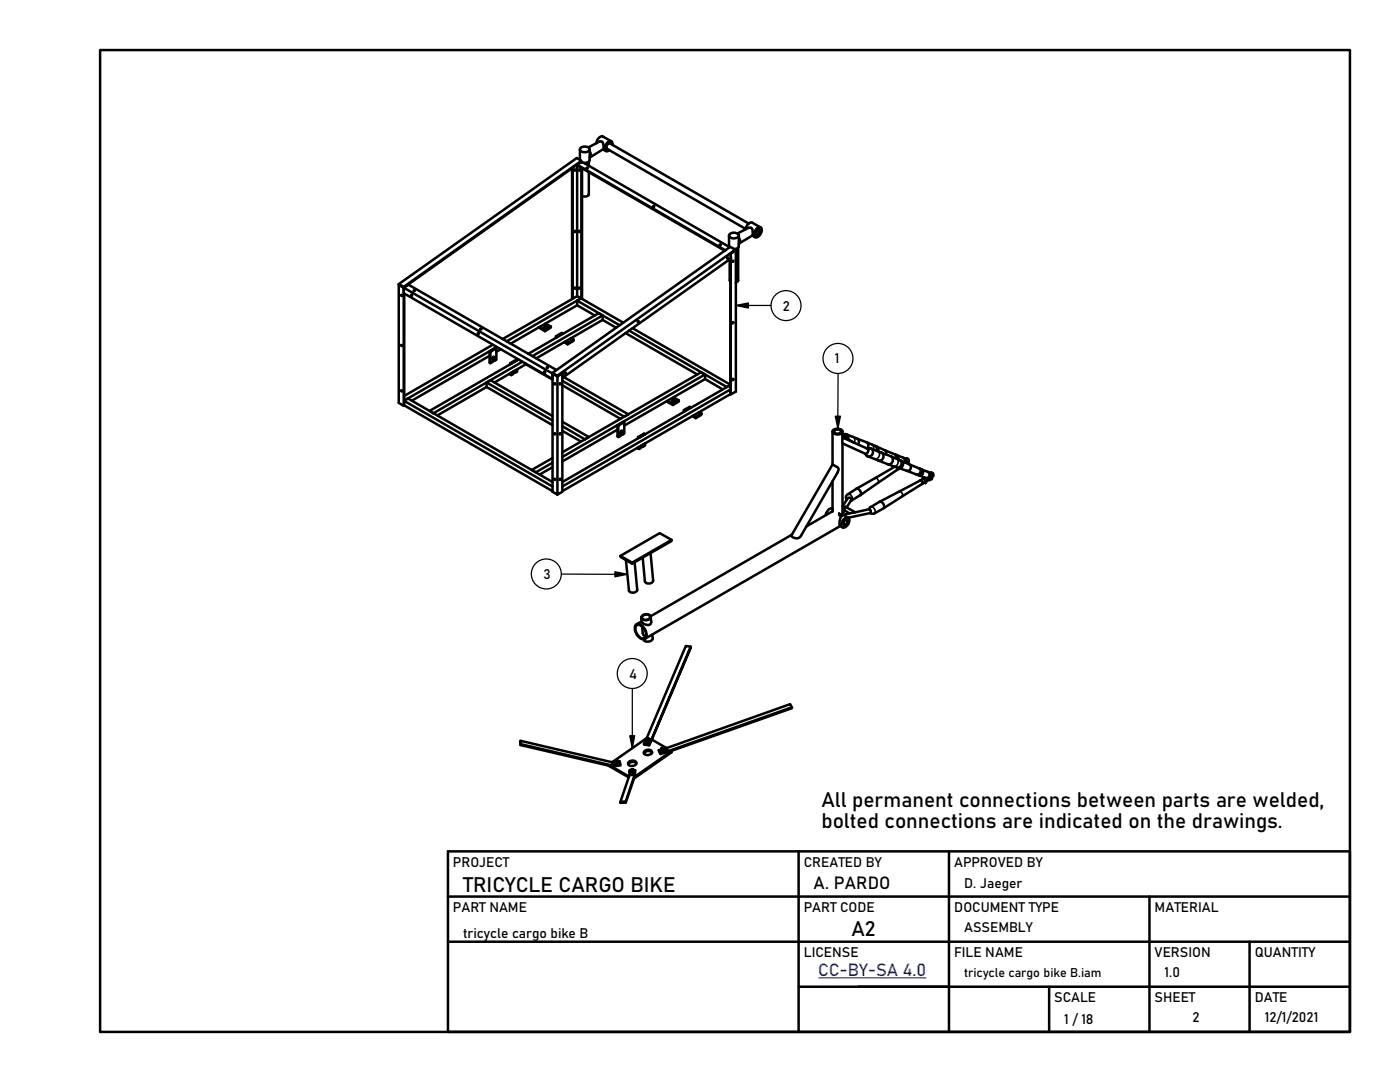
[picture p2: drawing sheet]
<svg xmlns="http://www.w3.org/2000/svg" width="279mm" height="216mm" viewBox="0 0 279 216" stroke-linecap="round" stroke-linejoin="round" font-family="sans-serif">
<defs><g id="words">
<g font-size="4.2">
<text x="163.9" y="161">All permanent connections between parts are welded,</text>
<text x="163.9" y="165.1">bolted connections are indicated on the drawings.</text>
<text x="92.4" y="178">TRICYCLE CARGO BIKE</text>
<text x="169.9" y="186.7">A2</text>
</g>
<text font-size="3.5" x="162.4" y="177.5">A. PARDO</text>
<text font-size="3.5" fill="#00f" x="163.3" y="194.8">CC-BY-SA 4.0</text>
<g font-size="2.7">
<text x="156.2" y="62">2</text>
<text x="166.6" y="72.5">1</text>
<text x="108.4" y="115.5">3</text>
<text x="125.6" y="135.4">4</text>
<text x="90.4" y="173">PROJECT</text>
<text x="160.4" y="173">CREATED BY</text>
<text x="190.4" y="173">APPROVED BY</text>
<text x="192.4" y="177.2">D. Jaeger</text>
<text x="90.4" y="181.9">PART NAME</text>
<text x="160.4" y="182">PART CODE</text>
<text x="190.4" y="182">DOCUMENT TYPE</text>
<text x="192.4" y="185.9">ASSEMBLY</text>
<text x="230.4" y="181.9">MATERIAL</text>
<text x="92.4" y="187.2">tricycle cargo bike B</text>
<text x="160.4" y="190.9">LICENSE</text>
<text x="190.4" y="190.9">FILE NAME</text>
<text x="230.4" y="190.9">VERSION</text>
<text x="250.4" y="190.9">QUANTITY</text>
<text x="232.4" y="194.9">1.0</text>
<text x="210.4" y="199.9">SCALE</text>
<text x="230.4" y="199.9">SHEET</text>
<text x="238" y="203.9">2</text>
<text x="250.4" y="199.9">DATE</text>
<text x="252.4" y="203.9">12/1/2021</text>
<text x="212.4" y="204.3">1 / 18</text>
</g>
<text font-size="2.5" x="192.4" y="195">tricycle cargo bike B.iam</text>
</g></defs>
<g fill="none" stroke="#000" stroke-width=".5">
<path d="M20 10h249.4v195.9h-249.4zM114.2 33.6v26M114.3 33.5v26.1M114.7 33.9l-.1 .1M114.7 33.8l.1 .2h-.1zM115.2 33v26.1M115.2 32.8l29.6 17.2M115.7 33.9v.1M115.7 29.8v2.1M115.9 29.5a1.2 1.2 0 0 1 1.8 .4 1.21 1.21 0 0 1-2-.1zM115.9 32l-.8-.5-35.5 25.2v.1l1 .6v-.2l-1-.5M115.9 32.3l.1 .1-.8 .4v.2l29.5 17"/>
<path d="M116 33.5v26.1M116 32.2l-35.4 25.2 .1-.1M116 32.1l-35.4 25.1M116.2 33.6v26M116.4 32.5l29.2 16.8M117.1 33.6h.1M117.4 29.4l2.2-1.1a.6 .6 0 0 1 .7 0 .6 .6 0 0 1 .1 .7v.8M117.5 34.4v4.3a.95 .95 0 0 1-1.3 .4M117.5 32.2v.9M117.7 29.8v2.1a1.21 1.21 0 0 1-1.8 .4M120.4 29.8l.5 .4M120.4 29.8l-2.7 1.6 .2-.2v-.5l-.2-.5"/>
<path d="M121 29.6l27.8 16.1M121.7 28.6l27.7 16M121.9 28.7a.67 .67 0 0 0-.7 .2 .67 .67 0 0 0-.2 .7l.3 .2M122 28.2l-1.6-.9a1.13 1.13 0 0 0-1.4 1.1v.2M122.2 28.9l.1-.2a.59 .59 0 0 0-.6-.6 .59 .59 0 0 0-.6 .4l-.4 1a.54 .54 0 0 0 .2 .7 .54 .54 0 0 0 .7-.2M80.2 58.9v.1M80.6 57.4l29.7 17.2v1.1l-29.7-17.2v-1.1l.9-.6 29.5 17M80.7 58.6v22.3M82.2 58.8v.1M82.5 58h.3zM82.6 58h.1M114.7 46.1l.1-.1-.1 .3z"/>
<path d="M114.7 46.1l-.1 .1M114.7 57.4l-.1 .1M114.7 57.4l.1 .2h-.2zM115.2 60l.7-.5 8.5 4.9M115.2 59.1l.8 .4-14.9 8.6M115.2 59.1l-14.9 8.6M115.7 46.1v.1M115.7 57.4v.1M130.3 41.1h.2l.1 .1zM130.4 41.3h.1M143.6 48.8h.2l.1 .1zM143.7 48.9h.1"/>
<path d="M145.2 51.4v.1M145.2 51.4l.1 .1-.1 .1zM145.5 47l.1 2.4M145.6 46.8a1.19 1.19 0 0 1 1.9 .2 1.08 1.08 0 0 1-1 .6 1.08 1.08 0 0 1-1-.7zM145.6 51.7v4.2l.2 .2M145.8 51.6v27.1l-33.6 19.3M145.8 49.2l-35.6 25.2M145.9 51.6l-33.6 23.8M145.9 51.6l-.1-1 1-.6v-.2l-35.6 25.2M145.9 49.4l.9 .4M146.2 52.1h.2l-.1 .1zM146.3 52.1l-.1 .1"/>
<path d="M146.7 50h.2v28.1l-1.1 .6M146.9 50l-1.1 .6v28.1M147.3 49.4v6.6l-.4 .4M147.4 47.4l.2 .3a.64 .64 0 0 1-.2 1M147.4 47l.1 2.2a.85 .85 0 0 1-1 .5M149.3 45.5a.65 .65 0 0 1 .8 .1 .65 .65 0 0 1 .1 .7v.7l-2.7 1.6M149.4 45.5l-2.3 1.1M150.1 47l.6 .3M150.1 44.4l1.7 1M150.2 44.4a1.27 1.27 0 0 0-1.4 1.4M150.8 46.8l.1 .1M151 45.6a.59 .59 0 0 1 .8-.2 .59 .59 0 0 1 .2 .8 1.07 1.07 0 0 1-1.4 1.1l-.1-.9z"/>
<path d="M151 46l.1-.1a.35 .35 0 0 1 .6 0 .35 .35 0 0 1-.1 .5l-.2 .3a.37 .37 0 0 1-.5 .2 .37 .37 0 0 1-.1-.6zM151 46l.2-.1a.35 .35 0 0 1 .5 0 .35 .35 0 0 1-.1 .5l-.2 .3a.35 .35 0 0 1-.6 .2 .35 .35 0 0 1 .1-.6zM151.1 46a.3 .3 0 0 1 .5 0 .3 .3 0 0 1-.1 .4 .34 .34 0 0 1-.5 .4 .34 .34 0 0 1 0-.6zM151.4 45.8h.2M80.2 77.9v.1M80.2 68.9h.1M81.4 79.5l28.9 16.7M95.5 66.5v.1M95.9 65.7h.1M97.1 76.3l.8-.4 12.4 7.1M97.1 76.3l13.2 7.6M97.1 76.3v.9l13.2 7.6"/>
<path d="M97.1 77.2l-9.8 5.7M97.7 70.1l.2 .1M97.7 71l-15.5 9M98.3 68.8l-17.6 10.2M98.7 72l.4-.2v-2.3l-1.2 .7v2.3M99.1 69.5l-.2-.1-1.2 .7v2.2l.2 .2 .4-.3v-.8a.17 .17 0 0 1 .2-.2 .17 .17 0 0 1 .2 .1v.7l-.2-.1v-.7M99.1 69.2l-18.4 10.7 .7-.4M100 69.7l-.9 .5M101.8 72.5l.2 .1 1.2-.7-.2-.1-1.2 .7v.2M101.8 74.5v.2l.2 .1M102 74.4v.4l.4-.2M102.4 74.2v.4"/>
<path d="M102.8 73.9v.5l-.2-.1v-.3M103.2 73.7v.5l-.4 .2M103.5 71.8l-17.8 10.2 .8 .5 17.8-10.3M104.9 72.6l5.4 3.1M104.9 72.7l-6.2 3.6M105.4 70.6l14.1-8.1 .8 .4v.9l-13.3 7.7M107.5 65.3l1.3 .8M108.6 74.2l.2 .1zM108.6 65.3h.5M108.6 65.3l.2-.1 .3 .1M108.7 65.1h.3a.18 .18 0 0 1 .1 .2 .18 .18 0 0 1-.3 .1l-.2-.1zM108.7 74.2l.1 .1"/>
<path d="M108.8 64.5l1.1 .6-1.1 .7-1.1-.6M109.2 65.4l.1 .1zM109.2 73.2l.2 .2h-.3zM109.2 73.4h.1M109.9 65.1v.3l-1.1 .7v-.3M110.2 74.4l1.1 .7zM110.6 76.5l.2 .2zM110.7 76.5l.1 .1M111 67.1v.3M111.5 66.8h.2zM111.7 76.5h.2l-.1 .2zM111.8 76.5l-.1 .1"/>
<path d="M112.1 74.5l.1 .1M112.2 75.3l.1 .1-.1-1-1 .7-.9-.6v23.6l.9 .6 1-.6v-23.6l-1 .6v23.6M112.2 76.9l11.6 6.7M112.4 66.6l-.3-.2-1.1 .7 .2 .2M112.5 75.2l12.9 7.5-.8 .5-12.4-7.2M112.6 68.3l.7 .4M112.8 68.2l.5 .3 1.2-.7v.2l-1.2 .7v-.2M112.8 74.4h.1l-.1 .2zM112.8 74.4v.1M114 67.5l.5 .3M115.2 60.9v-.9l8.5 4.9M115.2 60.9l3.5 2.1"/>
<path d="M115.2 60.9l-13.3 7.7M120.3 63.8l2.7 1.6M120.3 62.9l-14.1 8.2M124.8 66.5l14.4 8.2M125.5 66l19.5 11.2 .8-.4-33.6 19.4M126.2 65.5l19.6 11.3M127.3 64.1h.2l-.2 .2zM127.3 64.1v.1M134.1 79.9l.1-.1a.24 .24 0 0 1 .4 0 .24 .24 0 0 1 0 .4 .24 .24 0 0 1-.4-.1zM134.4 79.3l1.1 .6-1.2 .7-1.1-.6M135.5 79.9v.2l-1.2 .7v-.2M140.7 75.6l3.5 2.1"/>
<path d="M140.7 74.7v.9l-16.1 9.3M145.8 77.7l-33.6 19.4M146.2 64.3h.2l-.1 .2zM146.3 64.3l-.1 .1M146.3 75.6l-.1 .1M146.3 75.6l.1 .1-.2 .2zM80.7 80.9l29.6 17.1M80.7 80l29.6 17.1M80.7 80.9l-.1 .1-1-.6v-23.6l1 .6v23.6M110.3 91.4l-4.2 2.4 .8 .4 3.4-1.9M110.3 93.2l-2.6 1.5M110.6 95.5l.2 .3z"/>
<path d="M110.7 86.5l.1 .1M110.7 95.6h.1M111.7 95.6h.2l-.1 .2zM111.8 86.5l-.1 .1M111.8 95.6h-.1M112.2 90.3l27.7-16 .8 .4-28.5 16.5M112.2 84.1l5.3 3.1-.7 .5-4.6-2.7M112.2 86l3.8 2.1M123.2 84.8l.2 .1M123.2 85.7l-11 6.4M124.2 86.8l.4-.3v-2.3l-1.2 .7v2.3M124.6 84.3l-.2-.2-1.2 .7v2.3l.2 .1 .4-.2v-.8l.3-.3 .1 .1v.8l-.2-.1v-.7"/>
<path d="M127.3 89.2v.3l.3 .1M127.3 87.2l.3 .1M127.5 87.3l1.2-.6-.2-.2-1.2 .7v.2M127.9 88.9v.5l-.4 .2v-.4M128.3 88.7v.5l-.2-.2v-.2M128.7 88.4v.5l-.4 .3M133 80.1l1.3 .7M134.6 80.1h-.4l.2-.2 .3 .2M134.7 80.1l.1 .1zM136.5 81.8l.1 .3M137.1 81.5l.2 .1zM137.9 81.3l-.2-.2-1.2 .7 .2 .2"/>
<path d="M138.1 83l.8 .4M139.5 82.3l.5 .2M140 82.5l-1.1 .7-.6-.3M140 82.5v.3l-1.1 .6v-.2M166.1 92.7l.3 .1a1.01 1.01 0 0 1 .9 1.1l-7.4 13M166.1 86.1v6.6M166.1 96v6.1M166.2 92.7l-8.3 14.2M166.3 85.8a1.18 1.18 0 0 1 1.9 .4 1.16 1.16 0 0 1-2.1-.1zM166.5 85.9a.86 .86 0 0 1 1.4 .3 .78 .78 0 0 1-.8 .3 .78 .78 0 0 1-.6-.5zM168.1 86.8a.72 .72 0 0 1 .9-.1 .72 .72 0 0 1 .2 .9M168.1 86.1l.1 2.4"/>
<path d="M168.1 86.9l.7 .1 .2 .5M168.1 87.3l5.1 2.3a.75 .75 0 0 1-.4 1M168.1 88.5v14.1M168.1 88.5l4.7 2.1M168.6 87.3l1.8 1M168.6 87.3v.2M168.9 86.6l5.1 2.1M169.2 99.4a.41 .41 0 0 1 .5-.1 .41 .41 0 0 1 .2 .5l-1 1.5M169.2 99.4l-1.1 1.7M170 99.9l-.3 .1M170.9 97.5a.85 .85 0 0 1 .8 1.3M170.9 97.5l-1.9 1.3-.2 .5 .2 .4"/>
<path d="M171 87.5a.86 .86 0 0 1 .3 1.2M171.7 98.8l-1.7 1.1M172.7 90.6l.4 .4M172.9 88.2a.84 .84 0 0 1 .1 1.3M173.1 89.6a.79 .79 0 0 1 1.1 .4 .79 .79 0 0 1-.6 1.1l-.5-.1M173.2 91l2.1 .9M173.8 89.5l1.3 .5M174 88.7l1 .4M174.7 89l.3 .4v.6M175 89.1l3.4 1.5a.66 .66 0 0 1 .6 .9M175 89.1l.3 .5v.5M175.1 90l.8 .3"/>
<path d="M176.6 89.8l.3 .4-.1 .5M177.2 92.6l1.8 .7M177.8 91a.87 .87 0 0 1 .3 1.1 .87 .87 0 0 1-.9 .5l-1.9-.7a.86 .86 0 0 0 1-.5 .86 .86 0 0 0-.4-1.1l3 1.2M178.6 93.1l-7.7 4.4M178.7 90.7l.3 .2M178.9 91.5l.7 .3M179 93.3l2 .6M179 93.3l.1 .1-.1 .4M179 90.8l.1 .1a.62 .62 0 0 1 .1 .8M179 90.8l1.3 .5M179 93.8l-7.3 5M179.5 93.5l-.5 .3"/>
<path d="M179.9 91.9a.8 .8 0 0 1 .3 1 .8 .8 0 0 1-.9 .5M179.9 91.9l1.6 .8M179.9 92l-.3-.2a.81 .81 0 0 1 .3 1 .81 .81 0 0 1-.9 .5M180.3 91.3a.64 .64 0 0 1 .3 .9M180.5 91.5h.1M180.5 91.5l.3 .1-.2-.1M180.6 91.5l.3-.1 .3 .2M180.8 91.6h.1a.4 .4 0 0 1 .5 .1 .4 .4 0 0 1-.1 .5l-.4-.2M180.9 92l-.3 .3M181 93.9l1.8 .8M181.5 92.7l1.8 .7M181.5 92.7a.71 .71 0 0 1 .2 .8 .71 .71 0 0 1-.7 .4"/>
<path d="M182.8 94.6l.3 .2M183.3 93.4a.67 .67 0 0 1 .6 .8 .67 .67 0 0 1-.8 .6l.4 .1M183.6 93.5l.3 .2a.66 .66 0 0 1 .3 .8 .66 .66 0 0 1-.7 .4M183.9 93.7l1.3 .4a.66 .66 0 0 1 .3 .9 .66 .66 0 0 1-.8 .4l-1.2-.5M184 96.6v-.5l-.3-.3-8.2 4.3M184 96.6l-9.5 5.8-.6 .1-.3-.1M184.2 95.6l-.6 .3M184.3 95.5l-.2 .1M184.4 95.2l-.2 .3 .5 .2M184.5 96.3l.2 .1-.1-.1M184.5 96.3l-.5 .3M184.6 95.3l-.2 .3"/>
<path d="M184.6 95.7l.1 .3-.2 .3M185.2 95.7l.1 .1M185.2 95.7l-.5 .7M185.4 94.3l.3 .1h-.3M185.7 94.4h.1a.39 .39 0 0 1 .5 .1 .39 .39 0 0 1-.1 .5l-.3-.1-.3 .1-.1 .3 .5 .2-.5-.3M185.9 94.3l.2 .1M185.9 94.3l-.4 .1M186 95.5l-.5 .3-.3-.1M123.8 110.9l7.9-4.5 2.3 1.3-7.8 4.6zM123.8 110.9v.2l2.4 1.4M124.9 111.8l.6 6a.93 .93 0 0 0 .9 .4 .93 .93 0 0 0 .8-.6l-.5-5.4M128.3 111.3l.4 4.7"/>
<path d="M129.8 110.4l.5 5.4M130.3 115.8a.92 .92 0 0 1-.7 .6 .92 .92 0 0 1-.9-.4M134 107.7v.2l-7.8 4.6v-.2M157.9 106.8a1.12 1.12 0 0 0 2 0M158.1 106.7l-28.3 16.3M166.1 101.5h.1M166.1 101.5a1.27 1.27 0 0 0-1.3 1.3M166.2 101.9l-.1 .2-5.2 2.9M167.5 102.5l.2 .3M167.5 102.5l.1 .4M167.5 102.5v.2M167.6 104.9l.6 .3"/>
<path d="M167.7 104.9l-39 22.6M167.8 102.6l.2 .4M168 103l-.2 .2-.2 .5v1.2M168.1 102.6l1.2 .7 4.4-.9a.55 .55 0 0 0-.2-.8l-5.2 1.1M168.2 102.6l-.3 .2M168.4 103.6l.1-.1a.58 .58 0 0 1 .8-.2 .58 .58 0 0 1 .2 .8l-.5 .8a.59 .59 0 0 1-.9 .3 .59 .59 0 0 1-.1-.9zM168.5 104l.1-.1a.31 .31 0 0 1 .5-.1 .31 .31 0 0 1-.1 .5v.1a.35 .35 0 0 1-.4 .4 .35 .35 0 0 1-.3-.4zM168.6 101.9l-.1-.8h.2l1.9 1.1M169.5 102.4l-.9-.5-.5 .6M173.8 101.2l1.7-1.1a.89 .89 0 0 1 .8 1.3M173.8 101.1l-.4 .5M126.9 124.9a1.01 1.01 0 0 1 1.6 .5 1.33 1.33 0 0 1 0 2 1.95 1.95 0 0 1-1.6-2.5z"/>
<path d="M126.9 124.6h.1a1.89 1.89 0 0 1 2 1.9 .83 .83 0 0 1-.4 1 .83 .83 0 0 1-1.1-.4 1.98 1.98 0 0 1-.6-2.5zM128 123.2l.1 .9M128.1 124l-1.1 .6M128.1 125l.2 1.4M128.2 122.9a.85 .85 0 0 1 .8-.3 .85 .85 0 0 1 .7 .6 .87 .87 0 0 1-.8 .5 .87 .87 0 0 1-.8-.6zM128.2 122.8a1.02 1.02 0 0 1 1.6 .3 1.04 1.04 0 0 1-1.8 .3zM128.3 126.4a.58 .58 0 0 0 .6 .5M129.8 123.1l.2 1a.72 .72 0 0 1-.5 .6 .72 .72 0 0 1-.7-.1l-.8-.5M130.2 126.6l.1 .7a1.04 1.04 0 0 1-.9 .7 1.04 1.04 0 0 1-1-.5M137.8 129l-.9-.1-7.9 18.6M103.9 148.7l.1-.2 18.1 4.2 1.7-.1-.1-.7h-.2l-.1 .6-.5 .2-.3-.2-.1-.3M103.9 147.8l.1 .7"/>
<path d="M121.5 152.8l4 2.3M122 152.9l3.5 2M122.6 152l-.5 .1-18.2-4.3-.1 .2 .1 .7 18.1 4.2 1.8-.2v-.1M122.6 152l.1 .2h-.2zM122.6 151.8v.2a.45 .45 0 0 1 .5-.3 .45 .45 0 0 1 .4 .4l-.3-.3zM122.7 152.2l.4 .1-.2 .1zM122.9 152.4v.3M123.1 152.3l.4-.2-.1 .2zM123.4 152.3v.2M124.9 159.9l-1.1 .1M125.5 152a.92 .92 0 0 1 1.5 .3 .96 .96 0 0 1-1.7 0zM125.6 154v.7"/>
<path d="M125.7 153.8l.1 .3-.2-.1zM125.8 153.7l-.1 .1a.49 .49 0 0 1 .5-.3 .49 .49 0 0 1 .4 .3l-.4-.3zM125.8 153.7l-.1 .2M125.8 154l.5 .1-.3 .1zM126 154.2v.3M126.3 154.1l.3-.2-.1 .2zM126.5 153.7h.2v1l-1.8 5.5M126.5 154.1v.2M126.6 155l7.4-5.1v.2l-7.5 5.3M126.7 153.8l-.2 .5-.5 .2-.3-.2-.1-.3M126.7 153.7v1.2l-1.8 5.3h-1.1l1.8-5.5M127 152.4a.98 .98 0 0 0-1.6 .1"/>
<path d="M128.5 148.4v.2l1 .1M128.7 149.8a.85 .85 0 0 1 1.4 .4 .93 .93 0 0 1-.8 .5 .93 .93 0 0 1-.8-.6zM128.8 147.9l-.3 .5 1 .2M128.8 147.6l.2 .3-.2-.1zM128.9 147.9h.5l-.3 .1zM128.9 147.4l-.1 .2a.48 .48 0 0 1 .5-.3 .48 .48 0 0 1 .4 .3l-.2-.2zM129.1 147.3l-6.9 4.8M129.1 148l.1 .3M129.4 147.9l.3-.2-.1 .2zM129.6 147.9l.1 .3M129.8 147.6l-.1 .6-.5 .1-.4-.2v-.3M130 147.5l7.8-18.5 .1 .2-7.9 18.4"/>
<path d="M130.1 147.5l-.6 1.2 .6-1M130.1 147.6l2.9 1.7M130.1 150.1a1.07 1.07 0 0 0-1.6 .2M131.5 149.7l.3 .8M131.8 150.3l1.6-.4 24.6-8.8 .1 .2-24.7 8.7-1.6 .5zM131.9 149.6l-.4 .1 .3 .6M132 149.4l.1 .3-.2-.1zM132 149.3l-.1 .1 .3-.2h.4l.3 .2-.4-.2zM132.1 149.7h.4l-.2 .1zM132.2 149.8l.1 .3M132.5 149.7l.4-.2-.2 .2zM132.7 149.7l.1 .3"/>
<path d="M132.9 149.4l-.1 .6-.5 .1-.4-.2v-.3M133 149.3h-.2M133.4 150h.1M134 149.8v.1M158 141.1l-.3-.6-24.7 8.8M89.4 169.9h180v36h-180zM89.4 178.9h180M159.4 169.9v36M189.4 169.9v36M229.4 178.9v27M89.4 187.9h180M159.4 196.9h110"/>
<path d="M209.4 196.9v9M249.4 187.9v18"/>
<circle cx="115.6" cy="33.9" r=".12"/>
<circle cx="117.2" cy="33.5" r=".12"/>
<circle cx="80.1" cy="59" r=".11"/>
<circle cx="82.2" cy="58.9" r=".09"/>
<circle cx="115.6" cy="57.5" r=".12"/>
<circle cx="115.6" cy="46.2" r=".12"/>
<circle cx="80.1" cy="69" r=".11"/>
<circle cx="80.1" cy="78" r=".11"/>
<circle cx="95.4" cy="66.6" r=".09"/>
<circle cx="95.9" cy="65.7" r=".12"/>
<circle cx="110.7" cy="86.6" r=".08"/>
<circle cx="111.8" cy="86.5" r=".12"/>
</g>
<g fill="none" stroke="#000" stroke-width=".33">
<path d="M98.5 71.2l.2 .1M124 86l.2 .1M169.2 98.6a.83 .83 0 0 1 .8 1.3M170.2 87.2a.8 .8 0 0 1 .3 1.2M174 88.7a.73 .73 0 0 1 .3 1M174.6 95.4a.63 .63 0 0 1 .6 1M175.1 90a.86 .86 0 0 1 .3 1 .86 .86 0 0 1-.9 .6M178.4 90.6h.1a.6 .6 0 0 1 .1 .8M178.9 91.5a.85 .85 0 0 1 .3 1 .85 .85 0 0 1-.9 .6M179.4 98.1a.66 .66 0 0 1 .7 1M180.3 91.3a.61 .61 0 0 1 .2 .9M183.3 93.4a.69 .69 0 0 1 .3 .8 .69 .69 0 0 1-.8 .5"/>
<path d="M184.1 95.6l.4 .1 .1 .3-.1 .3M185.2 94.1a.67 .67 0 0 1 .3 .9 .67 .67 0 0 1-.8 .4M185.6 95.3h.1M173.8 101.2a.85 .85 0 0 1 .7 1.2M122 152.1l.1 .6-.1 .2M122.1 152.1l.2 .8M125.6 154.7h1.1v.2M125.6 154.7h1l.1 .2M129.2 147.4h-.2h.2M129.5 147.4l.6 .1M129.6 147.4l.5 .1v.2M130 147.5v.1"/>
<path d="M133 149.3l.4 .7M133.1 149.3l.3 .7"/>
</g>
<g fill="none" stroke="#000" stroke-width=".25">
<path d="M146.9 61l2.5-.6v1.1zM146.9 61h6.9M167.3 74.5l-.1 11.1M166.7 83h1l-.5 2.6zM112 114.6h13.2M122.7 114.1l2.5 .5-2.5 .5zM126.2 137.4v11.9M125.7 146.8h1l-.5 2.5z"/>
<circle cx="156.9" cy="61" r="2.99"/>
<circle cx="167.2" cy="71.5" r="2.99"/>
<circle cx="109" cy="114.5" r="2.99"/>
<circle cx="126.2" cy="134.4" r="2.99"/>
</g>
<path d="M146.9 61l2.5-.6v1.1zM166.7 83h1l-.5 2.6zM122.7 114.1l2.5 .5-2.5 .5zM125.7 146.8h1l-.5 2.5z" fill="#000"/>
<path d="M163.3 195.1h21.6" fill="none" stroke="#00f" stroke-width=".2"/>
<use href="#words"/>
</svg>
